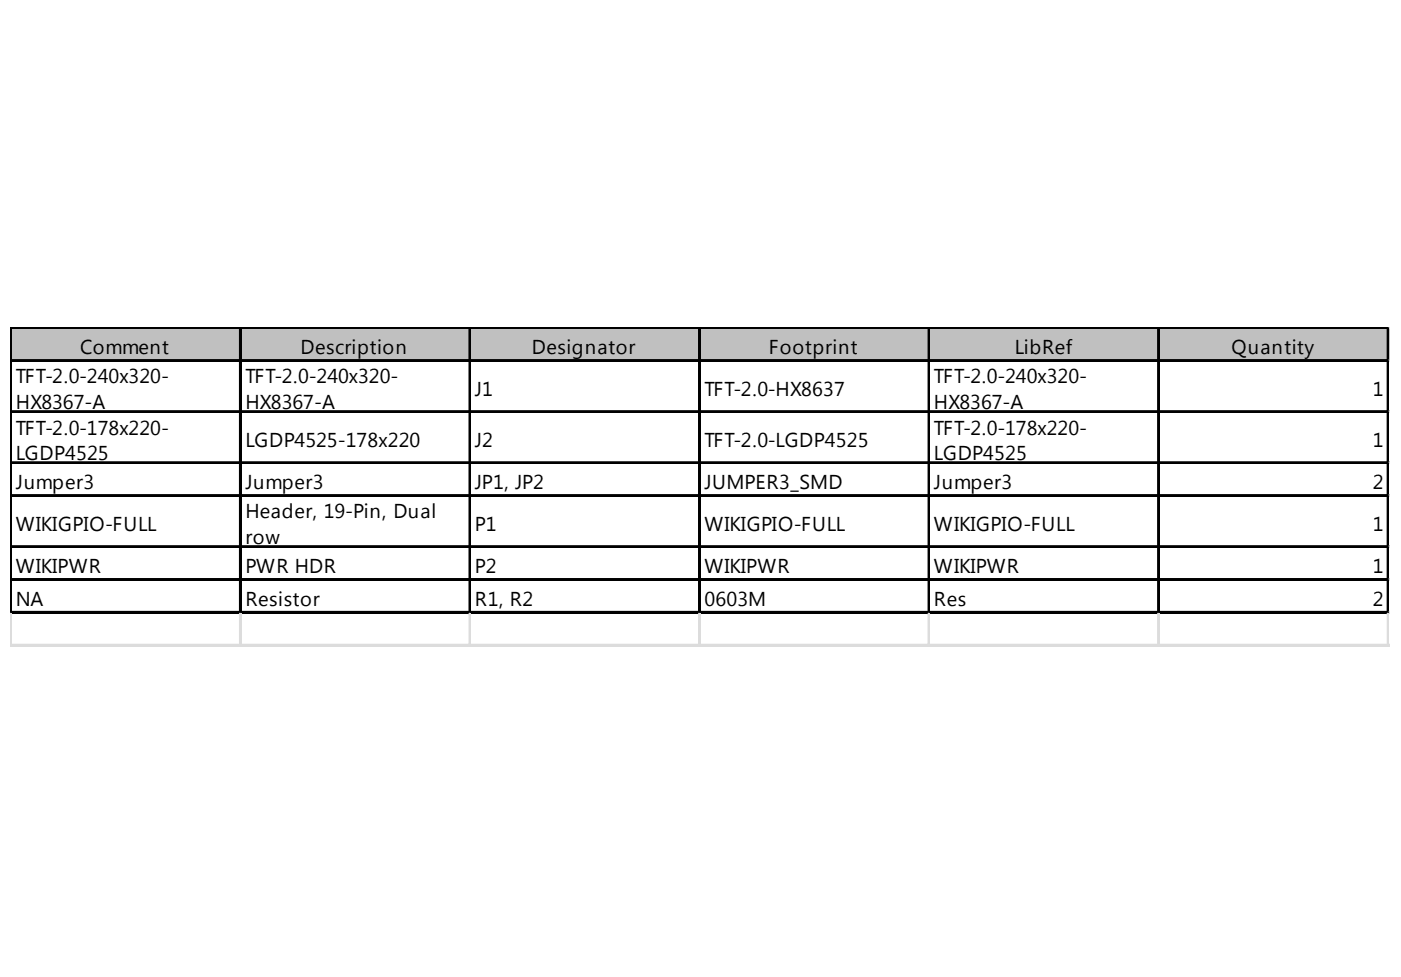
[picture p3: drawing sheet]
<svg xmlns="http://www.w3.org/2000/svg" width="287mm" height="200mm" viewBox="0 0 287 200" stroke-linecap="round" stroke-linejoin="round" font-family="sans-serif">
<defs><g id="words">
<g font-size="4.1">
<text x="16.4" y="72.5">Comment</text>
<text x="61.5" y="72.5">Description</text>
<text x="108.9" y="72.5">Designator</text>
<text x="157.4" y="72.5">Footprint</text>
<text x="207.7" y="72.5">LibRef</text>
<text x="252.1" y="72.5">Quantity</text>
<text x="3.2" y="78.5">TFT-2.0-240x320-</text>
<text x="3.2" y="83.7">HX8367-A</text>
<text x="50.2" y="78.5">TFT-2.0-240x320-</text>
<text x="50.2" y="83.7">HX8367-A</text>
<text x="97.2" y="81.1">J1</text>
<text x="144.2" y="81.1">TFT-2.0-HX8637</text>
<text x="191.2" y="78.5">TFT-2.0-240x320-</text>
<text x="191.2" y="83.7">HX8367-A</text>
<text x="281" y="81.1">1</text>
<text x="3.2" y="89">TFT-2.0-178x220-</text>
<text x="191.2" y="89">TFT-2.0-178x220-</text>
<text x="3.2" y="94.2">LGDP4525</text>
<text x="50.2" y="91.6">LGDP4525-178x220</text>
<text x="97.2" y="91.6">J2</text>
<text x="144.2" y="91.6">TFT-2.0-LGDP4525</text>
<text x="191.2" y="94.2">LGDP4525</text>
<text x="281" y="91.6">1</text>
<text x="3.2" y="100.2">Jumper3</text>
<text x="50.2" y="100.2">Jumper3</text>
<text x="97.2" y="100.2">JP1, JP2</text>
<text x="144.2" y="100.2">JUMPER3_SMD</text>
<text x="191.2" y="100.2">Jumper3</text>
<text x="281" y="100.2">2</text>
<text x="50.2" y="106.2">Header, 19-Pin, Dual</text>
<text x="3.2" y="108.8">WIKIGPIO-FULL</text>
<text x="50.2" y="111.4">row</text>
<text x="97.2" y="108.8">P1</text>
<text x="144.2" y="108.8">WIKIGPIO-FULL</text>
<text x="191.2" y="108.8">WIKIGPIO-FULL</text>
<text x="281" y="108.8">1</text>
<text x="3.2" y="117.4">WIKIPWR</text>
<text x="50.2" y="117.4">PWR HDR</text>
<text x="97.2" y="117.4">P2</text>
<text x="144.2" y="117.4">WIKIPWR</text>
<text x="191.2" y="117.4">WIKIPWR</text>
<text x="281" y="117.4">1</text>
<text x="3.2" y="124.1">NA</text>
<text x="50.2" y="124.1">Resistor</text>
<text x="97.2" y="124.1">R1, R2</text>
<text x="144.2" y="124.1">0603M</text>
<text x="191.2" y="124.1">Res</text>
<text x="281" y="124.1">2</text>
</g>
</g></defs>
<path d="M2.4 67.3h282v6.8h-282z" fill="#c0c0c0"/>
<g fill="none" stroke="#000" stroke-width=".38">
<path d="M2.1 67v58.6M2.3 67v58.6M2.5 67h281.9M2.5 73.7h281.9M49.1 67.4v58.2M49.3 67.4v58.2M96.1 67.4v58.2M96.3 67.4v58.2M143.1 67.4v58.2M143.3 67.4v58.2M190.1 67.4v58.2M190.3 67.4v58.2"/>
<path d="M237.1 67.4v58.2M237.3 67.4v58.2M284.1 67.4v58.2M284.2 67.4v58.2M2.5 84.2h281.9M2.5 94.6h281.9M2.5 101.3h281.9M2.5 111.8h281.9M2.5 118.5h281.9M2.5 125.3h281.9"/>
</g>
<path d="M2.5 67.2h281.9M2.5 73.9h281.9M2.5 84.4h281.9M2.5 94.8h281.9M2.5 101.5h281.9M2.5 112h281.9M2.5 118.7h281.9M2.5 125.4h281.9" fill="none" stroke="#000" stroke-width=".37"/>
<g fill="none" stroke="#dadcdd" stroke-width=".38">
<path d="M284.4 67h.1M2.1 125.6v6.8M2.3 125.6v6.8M49.1 125.6v6.8M49.3 125.6v6.8M96.1 125.6v6.8M96.3 125.6v6.8M143.1 125.6v6.8M143.3 125.6v6.8M190.1 125.6v6.8M190.3 125.6v6.8M237.1 125.6v6.8"/>
<path d="M237.3 125.6v6.8M284.1 125.6v6.8M284.2 125.6v6.8"/>
</g>
<path d="M284.4 67l.1 .4z" fill="#dadcdd"/>
<path d="M284.4 73.7h.1" fill="none" stroke="#dadcdd" stroke-width=".38"/>
<path d="M284.4 73.7l.1 .4z" fill="#dadcdd"/>
<path d="M284.4 84.2h.1" fill="none" stroke="#dadcdd" stroke-width=".38"/>
<path d="M284.4 84.2l.1 .3z" fill="#dadcdd"/>
<path d="M284.4 94.6h.1" fill="none" stroke="#dadcdd" stroke-width=".38"/>
<path d="M284.4 94.6l.1 .4z" fill="#dadcdd"/>
<path d="M284.4 101.3h.1" fill="none" stroke="#dadcdd" stroke-width=".38"/>
<path d="M284.4 101.3l.1 .4z" fill="#dadcdd"/>
<path d="M284.4 111.8h.1" fill="none" stroke="#dadcdd" stroke-width=".38"/>
<path d="M284.4 111.8l.1 .4z" fill="#dadcdd"/>
<path d="M284.4 118.5h.1" fill="none" stroke="#dadcdd" stroke-width=".38"/>
<path d="M284.4 118.5l.1 .4z" fill="#dadcdd"/>
<path d="M284.4 125.3h.1" fill="none" stroke="#dadcdd" stroke-width=".38"/>
<path d="M284.4 125.3l.1 .3z" fill="#dadcdd"/>
<path d="M2.1 132h282.4" fill="none" stroke="#dadcdd" stroke-width=".38"/>
<path d="M2.1 132.2h282.4" fill="none" stroke="#dadcdd" stroke-width=".37"/>
<use href="#words"/>
</svg>
